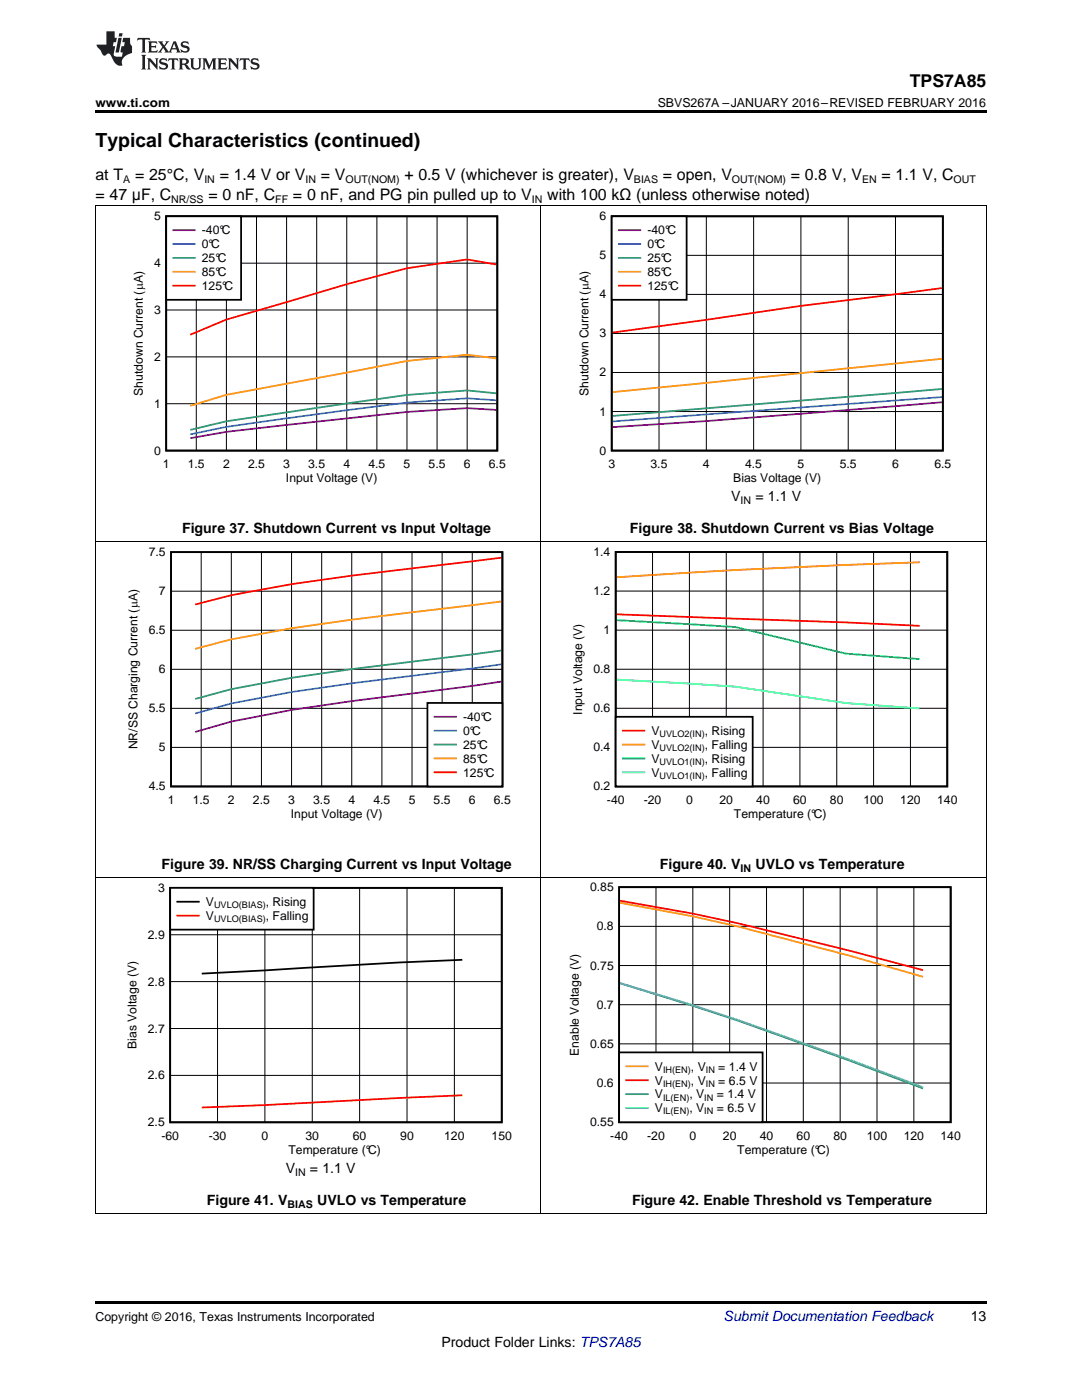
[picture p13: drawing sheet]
<svg xmlns="http://www.w3.org/2000/svg" width="216mm" height="279mm" viewBox="0 0 216 279" stroke-linecap="round" stroke-linejoin="round" font-family="sans-serif">
<defs><g id="words">
<text font-size="3.9" x="19" y="29.3">Typical Characteristics (continued)</text>
<text font-size="3.5" x="181.5" y="17.3">TPS7A85</text>
<g font-size="3.2">
<text x="19" y="36">at T</text>
<text x="27" y="36">= 25°C, V</text>
<text x="43.9" y="36">= 1.4 V or V</text>
<text x="64" y="36">= V</text>
<text x="80.7" y="36">+ 0.5 V (whichever is greater), V</text>
<text x="132.3" y="36">= open, V</text>
<text x="157.8" y="36">= 0.8 V, V</text>
<text x="175.9" y="36">= 1.1 V, C</text>
<text x="19" y="39.9">= 47 μF, C</text>
<text x="41.6" y="39.9">= 0 nF, C</text>
<text x="58.5" y="39.9">= 0 nF, and PG pin pulled up to V</text>
<text x="109.2" y="39.9">with 100 kΩ (unless otherwise noted)</text>
</g>
<g font-size="2.8">
<text x="145.9" y="100">V</text>
<text x="150.7" y="100">= 1.1 V</text>
<text x="36.3" y="106.4">Figure 37. Shutdown Current vs Input Voltage</text>
<text x="125.7" y="106.4">Figure 38. Shutdown Current vs Bias Voltage</text>
<text x="32.2" y="173.4">Figure 39. NR/SS Charging Current vs Input Voltage</text>
<text x="131.7" y="173.4">Figure 40. V</text>
<text x="150.7" y="173.4">UVLO vs Temperature</text>
<text x="57" y="234.1">V</text>
<text x="61.8" y="234.1">= 1.1 V</text>
<text x="41.3" y="240.5">Figure 41. V</text>
<text x="63.3" y="240.5">UVLO vs Temperature</text>
<text x="126.1" y="240.5">Figure 42. Enable Threshold vs Temperature</text>
<text x="193.7" y="263.6">13</text>
<text x="88.1" y="268.9">Product Folder Links: TPS7A85</text>
</g>
<text font-size="2.8" fill="#0000c8" x="144.4" y="263.6">Submit Documentation Feedback</text>
<g font-size="2.5">
<text x="19" y="21.4">www.ti.com</text>
<text x="131.2" y="21.4">SBVS267A –JANUARY 2016–REVISED FEBRUARY 2016</text>
<text x="19" y="263.6">Copyright © 2016, Texas Instruments Incorporated</text>
</g>
<g font-size="2.4">
<text x="30.7" y="44">5</text>
<text x="40.3" y="46.8">-40°C</text>
<text x="119.6" y="44">6</text>
<text x="129.2" y="46.8">-40°C</text>
<text x="30.7" y="53.3">4</text>
<text x="40.3" y="49.6">0°C</text>
<text x="40.3" y="52.3">25°C</text>
<text x="119.6" y="51.8">5</text>
<text x="129.2" y="49.6">0°C</text>
<text x="129.2" y="52.3">25°C</text>
<text x="40.3" y="55.1">85°C</text>
<text x="40.3" y="57.9">125°C</text>
<text x="119.6" y="59.6">4</text>
<text x="129.2" y="55.1">85°C</text>
<text x="129.2" y="57.9">125°C</text>
<text x="30.7" y="62.7">3</text>
<text x="119.6" y="67.3">3</text>
<text x="30.7" y="72">2</text>
<text x="119.6" y="75.1">2</text>
<text x="28.5" y="79" transform="rotate(-90 28.5 79)">Shutdown Current (PA)</text>
<text x="30.7" y="81.4">1</text>
<text x="117.4" y="79" transform="rotate(-90 117.4 79)">Shutdown Current (PA)</text>
<text x="119.6" y="82.9">1</text>
<text x="30.7" y="90.7">0</text>
<text x="32.5" y="93.5">1</text>
<text x="37.5" y="93.5">1.5</text>
<text x="44.5" y="93.5">2</text>
<text x="49.5" y="93.5">2.5</text>
<text x="56.5" y="93.5">3</text>
<text x="61.5" y="93.5">3.5</text>
<text x="68.5" y="93.5">4</text>
<text x="73.5" y="93.5">4.5</text>
<text x="80.5" y="93.5">5</text>
<text x="85.5" y="93.5">5.5</text>
<text x="92.5" y="93.5">6</text>
<text x="97.5" y="93.5">6.5</text>
<text x="119.6" y="90.7">0</text>
<text x="121.4" y="93.5">3</text>
<text x="129.8" y="93.5">3.5</text>
<text x="140.3" y="93.5">4</text>
<text x="148.7" y="93.5">4.5</text>
<text x="159.1" y="93.5">5</text>
<text x="167.6" y="93.5">5.5</text>
<text x="178" y="93.5">6</text>
<text x="186.4" y="93.5">6.5</text>
<text x="57.1" y="96.3">Input Voltage (V)</text>
<text x="146.3" y="96.3">Bias Voltage (V)</text>
<text x="29.7" y="111">7.5</text>
<text x="118.4" y="111">1.4</text>
<text x="31.7" y="118.8">7</text>
<text x="118.4" y="118.8">1.2</text>
<text x="29.7" y="126.6">6.5</text>
<text x="120.4" y="126.6">1</text>
<text x="31.7" y="134.4">6</text>
<text x="118.4" y="134.4">0.8</text>
<text x="29.7" y="142.2">5.5</text>
<text x="92.4" y="143.9">-40°C</text>
<text x="116.2" y="142.6" transform="rotate(-90 116.2 142.6)">Input Voltage (V)</text>
<text x="118.4" y="142.2">0.6</text>
<text x="27.4" y="149.5" transform="rotate(-90 27.4 149.5)">NR/SS Charging Current (PA)</text>
<text x="31.7" y="150">5</text>
<text x="92.4" y="146.7">0°C</text>
<text x="92.4" y="149.4">25°C</text>
<text x="118.4" y="150">0.4</text>
<text x="130" y="146.7">V</text>
<text x="130" y="149.5">V</text>
<text x="140.6" y="146.7">, Rising</text>
<text x="140.6" y="149.5">, Falling</text>
<text x="92.4" y="152.2">85°C</text>
<text x="92.4" y="155">125°C</text>
<text x="130" y="152.2">V</text>
<text x="130" y="155">V</text>
<text x="140.6" y="152.2">, Rising</text>
<text x="140.6" y="155">, Falling</text>
<text x="29.7" y="157.8">4.5</text>
<text x="33.5" y="160.5">1</text>
<text x="38.5" y="160.5">1.5</text>
<text x="45.5" y="160.5">2</text>
<text x="50.5" y="160.5">2.5</text>
<text x="57.5" y="160.5">3</text>
<text x="62.5" y="160.5">3.5</text>
<text x="69.5" y="160.5">4</text>
<text x="74.5" y="160.5">4.5</text>
<text x="81.5" y="160.5">5</text>
<text x="86.5" y="160.5">5.5</text>
<text x="93.6" y="160.5">6</text>
<text x="98.6" y="160.5">6.5</text>
<text x="118.4" y="157.7">0.2</text>
<text x="121.1" y="160.5">-40</text>
<text x="128.5" y="160.5">-20</text>
<text x="136.9" y="160.5">0</text>
<text x="143.6" y="160.5">20</text>
<text x="150.9" y="160.5">40</text>
<text x="158.3" y="160.5">60</text>
<text x="165.6" y="160.5">80</text>
<text x="172.3" y="160.5">100</text>
<text x="179.6" y="160.5">120</text>
<text x="187" y="160.5">140</text>
<text x="58" y="163.3">Input Voltage (V)</text>
<text x="146.5" y="163.3">Temperature (°C)</text>
<text x="31.5" y="178">3</text>
<text x="117.7" y="177.9">0.85</text>
<text x="41.1" y="180.8">V</text>
<text x="41.1" y="183.6">V</text>
<text x="53" y="180.8">, Rising</text>
<text x="53" y="183.6">, Falling</text>
<text x="119.1" y="185.7">0.8</text>
<text x="29.5" y="187.3">2.9</text>
<text x="29.5" y="196.7">2.8</text>
<text x="117.7" y="193.5">0.75</text>
<text x="119.1" y="201.3">0.7</text>
<text x="27.3" y="209.3" transform="rotate(-90 27.3 209.3)">Bias Voltage (V)</text>
<text x="29.5" y="206.1">2.7</text>
<text x="117.7" y="209.1">0.65</text>
<text x="29.5" y="215.4">2.6</text>
<text x="115.5" y="210.7" transform="rotate(-90 115.5 210.7)">Enable Voltage (V)</text>
<text x="130.7" y="213.7">V</text>
<text x="137.9" y="213.7">, V</text>
<text x="143.3" y="213.7">= 1.4 V</text>
<text x="119.1" y="216.9">0.6</text>
<text x="130.7" y="216.4">V</text>
<text x="130.7" y="219.2">V</text>
<text x="137.6" y="219.2">, V</text>
<text x="137.9" y="216.4">, V</text>
<text x="143" y="219.2">= 1.4 V</text>
<text x="143.3" y="216.4">= 6.5 V</text>
<text x="29.5" y="224.8">2.5</text>
<text x="32.2" y="227.5">-60</text>
<text x="41.7" y="227.5">-30</text>
<text x="52.2" y="227.5">0</text>
<text x="61" y="227.5">30</text>
<text x="70.4" y="227.5">60</text>
<text x="79.9" y="227.5">90</text>
<text x="88.6" y="227.5">120</text>
<text x="98.1" y="227.5">150</text>
<text x="117.7" y="224.8">0.55</text>
<text x="121.8" y="227.5">-40</text>
<text x="129.1" y="227.5">-20</text>
<text x="130.7" y="222">V</text>
<text x="137.6" y="222">, V</text>
<text x="137.6" y="227.5">0</text>
<text x="143" y="222">= 6.5 V</text>
<text x="144.3" y="227.5">20</text>
<text x="151.6" y="227.5">40</text>
<text x="158.9" y="227.5">60</text>
<text x="166.3" y="227.5">80</text>
<text x="173" y="227.5">100</text>
<text x="180.3" y="227.5">120</text>
<text x="187.7" y="227.5">140</text>
<text x="57.6" y="230.3">Temperature (°C)</text>
<text x="147.1" y="230.3">Temperature (°C)</text>
</g>
<g font-size="2.1">
<text x="24.6" y="36.6">A</text>
<text x="34.2" y="40.5">NR/SS</text>
<text x="40.8" y="36.6">IN</text>
<text x="54.9" y="40.5">FF</text>
<text x="61" y="36.6">IN</text>
<text x="68.9" y="36.6">OUT(NOM)</text>
<text x="106.1" y="40.5">IN</text>
<text x="126.5" y="36.6">BIAS</text>
<text x="146" y="36.6">OUT(NOM)</text>
<text x="172" y="36.6">EN</text>
<text x="190.3" y="36.6">OUT</text>
<text x="147.8" y="100.6">IN</text>
<text x="147.8" y="174">IN</text>
<text x="58.9" y="234.7">IN</text>
<text x="57.4" y="241">BIAS</text>
</g>
<g font-size="1.8">
<text x="131.6" y="147.1">UVLO2(IN)</text>
<text x="131.6" y="149.9">UVLO2(IN)</text>
<text x="131.6" y="152.6">UVLO1(IN)</text>
<text x="131.6" y="155.4">UVLO1(IN)</text>
<text x="42.7" y="181.2">UVLO(BIAS)</text>
<text x="42.7" y="184">UVLO(BIAS)</text>
<text x="132.3" y="214.1">IH(EN)</text>
<text x="140.8" y="214.1">IN</text>
<text x="132.3" y="216.9">IH(EN)</text>
<text x="132.3" y="219.6">IL(EN)</text>
<text x="140.5" y="219.6">IN</text>
<text x="140.8" y="216.9">IN</text>
<text x="132.3" y="222.4">IL(EN)</text>
<text x="140.5" y="222.4">IN</text>
</g>
</g></defs>
<path d="M19 259.7h177.8v.5h-177.8z" fill="#000"/>
<path d="M19.1 175.2v67M107.9 175.2v67M196.8 175.2v67M19 242.2h177.8" fill="none" stroke="#000" stroke-width=".2"/>
<path d="M24.9 176.2h77.1v54.7h-77.1z" fill-rule="evenodd" fill="#fff"/>
<path d="M34 177.2h66.1v46.8h-66.1zM92.2 191.6l-12.6 .5-39.3 2.2" fill="none" stroke="#000" stroke-width=".35"/>
<path d="M43.4 177.2v46.8M52.9 177.2v46.8M62.3 177.2v46.8M71.8 177.2v46.8M81.2 177.2v46.8M90.7 177.2v46.8M34 195.9h66.1M34 186.6h66.1M34 214.6h66.1M34 205.3h66.1" fill="none" stroke="#000" stroke-width=".2"/>
<path d="M92.2 218.6l-39.3 1.9-12.6 .5" fill="none" stroke="#f00" stroke-width=".35"/>
<path d="M34 177.2h28.6v8.3h-28.6z" fill-rule="evenodd" fill="#fff"/>
<path d="M34 177.2h28.6v8.3h-28.6zM35.4 180h4.3" fill="none" stroke="#000" stroke-width=".35"/>
<path d="M35.4 182.7h4.3" fill="none" stroke="#f00" stroke-width=".35"/>
<path d="M113.2 176.1h78.4v54.8h-78.4z" fill-rule="evenodd" fill="#fff"/>
<path d="M123.5 177.1h66.2v46.9h-66.2z" fill="none" stroke="#000" stroke-width=".35"/>
<g fill="none" stroke="#000" stroke-width=".2">
<path d="M130.9 177.1v46.9M138.2 177.1v46.9M145.6 177.1v46.9M153 177.1v46.9M160.3 177.1v46.9M167.6 177.1v46.9M175 177.1v46.9M182.3 177.1v46.9M123.5 192.7h66.2M123.5 184.9h66.2M123.5 216.1h66.2M123.5 208.3h66.2"/>
<path d="M123.5 200.5h66.2"/>
</g>
<path d="M123.7 180.2l14.5 2.7 9.2 2.1 22.1 5.7 14.7 4.2" fill="none" stroke="#f90" stroke-width=".35"/>
<path d="M123.7 179.8l14.5 2.5 9.2 2 22.1 5.4 14.7 3.9" fill="none" stroke="#f00" stroke-width=".35"/>
<path d="M123.7 196.2a720.7 720.7 0 0 1 60.5 21" fill="none" stroke="#396" stroke-width=".35"/>
<path d="M123.7 196.2a722.6 722.6 0 0 1 60.5 20.8" fill="none" stroke="#3cc" stroke-width=".35"/>
<path d="M123.5 210h28.7v14h-28.7z" fill-rule="evenodd" fill="#fff"/>
<path d="M123.5 210h28.7v14h-28.7z" fill="none" stroke="#000" stroke-width=".35"/>
<path d="M125 212.8h4.3" fill="none" stroke="#f90" stroke-width=".35"/>
<path d="M125 215.6h4.3" fill="none" stroke="#f00" stroke-width=".35"/>
<path d="M125 218.4h4.3" fill="none" stroke="#396" stroke-width=".35"/>
<path d="M125 221.1h4.3" fill="none" stroke="#3cc" stroke-width=".35"/>
<path d="M19.1 108.2v67M107.9 108.2v67M196.8 108.2v67M19 175.1h177.8" fill="none" stroke="#000" stroke-width=".2"/>
<path d="M25.1 109.3h76.7v54.5h-76.7z" fill-rule="evenodd" fill="#fff"/>
<path d="M34.1 110.2h66.1v46.8h-66.1z" fill="none" stroke="#000" stroke-width=".35"/>
<g fill="none" stroke="#000" stroke-width=".2">
<path d="M34.1 118h66.1M40.1 110.2v46.8M46.2 110.2v46.8M52.2 110.2v46.8M58.2 110.2v46.8M64.2 110.2v46.8M70.2 110.2v46.8M76.2 110.2v46.8M82.2 110.2v46.8M88.2 110.2v46.8M94.2 110.2v46.8M34.1 133.6h66.1"/>
<path d="M34.1 125.8h66.1M34.1 149.2h66.1M34.1 141.4h66.1"/>
</g>
<path d="M100.1 136l-5.9 .9-24 3-12 1.8-12 2.3-7.3 2.1" fill="none" stroke="#800080" stroke-width=".35"/>
<path d="M100.1 132.6l-29.9 3.8-12 1.7-12 2.3-7.3 2" fill="none" stroke="#36f" stroke-width=".35"/>
<path d="M100.1 129.8l-29.9 3.7-12 1.8-12 2.2-7.3 2" fill="none" stroke="#396" stroke-width=".35"/>
<path d="M100.1 120l-29.9 3.7-12 1.7-12 2.2-7.3 1.9" fill="none" stroke="#f90" stroke-width=".35"/>
<path d="M100.1 111.3l-29.9 3.6-12 1.7-12 2.2-7.3 1.8" fill="none" stroke="#f00" stroke-width=".35"/>
<path d="M85.3 140.3h14.9v16.7h-14.9z" fill-rule="evenodd" fill="#fff"/>
<path d="M85.3 140.3h14.9v16.7h-14.9z" fill="none" stroke="#000" stroke-width=".35"/>
<path d="M86.7 143.1h4.3" fill="none" stroke="#800080" stroke-width=".35"/>
<path d="M86.7 145.8h4.3" fill="none" stroke="#36f" stroke-width=".35"/>
<path d="M86.7 148.6h4.3" fill="none" stroke="#396" stroke-width=".35"/>
<path d="M86.7 151.4h4.3" fill="none" stroke="#f90" stroke-width=".35"/>
<path d="M86.7 154.1h4.3" fill="none" stroke="#f00" stroke-width=".35"/>
<path d="M113.8 109.2h77.1v54.6h-77.1z" fill-rule="evenodd" fill="#fff"/>
<path d="M122.9 110.2h66.1v46.8h-66.1z" fill="none" stroke="#000" stroke-width=".35"/>
<g fill="none" stroke="#000" stroke-width=".2">
<path d="M122.9 118h66.1M130.2 110.2v46.8M137.6 110.2v46.8M144.9 110.2v46.8M152.3 110.2v46.8M159.6 110.2v46.8M167 110.2v46.8M174.3 110.2v46.8M181.7 110.2v46.8M122.9 133.6h66.1M122.9 125.8h66.1M122.9 149.2h66.1"/>
<path d="M122.9 141.4h66.1"/>
</g>
<path d="M123 122.6l45.8 1.6 14.7 .7" fill="none" stroke="#f00" stroke-width=".35"/>
<path d="M183.5 112.2a1586.5 1586.5 0 0 0-60.5 3" fill="none" stroke="#f60" stroke-width=".35"/>
<path d="M123 123.8l23.8 1.3 22 5.3 14.7 1.1" fill="none" stroke="#0f0" stroke-width=".35"/>
<path d="M123 135.6l23.8 1.4 22 3.3 14.7 1.1" fill="none" stroke="#0ff" stroke-width=".35"/>
<path d="M122.9 143.1h27.3v13.9h-27.3z" fill-rule="evenodd" fill="#fff"/>
<path d="M122.9 143.1h27.3v13.9h-27.3z" fill="none" stroke="#000" stroke-width=".35"/>
<path d="M124.3 145.8h4.3" fill="none" stroke="#f00" stroke-width=".35"/>
<path d="M124.3 148.6h4.3" fill="none" stroke="#f60" stroke-width=".35"/>
<path d="M124.3 151.4h4.3" fill="none" stroke="#0f0" stroke-width=".35"/>
<path d="M124.3 154.1h4.3" fill="none" stroke="#0ff" stroke-width=".35"/>
<path d="M19.1 41.1v67.1M107.9 41.1v67.1M196.8 41.1v67.1M19 108.1h177.8" fill="none" stroke="#000" stroke-width=".2"/>
<path d="M26.2 42.2h74.6v54.6h-74.6z" fill-rule="evenodd" fill="#fff"/>
<path d="M33.2 43.2h66v46.7h-66z" fill="none" stroke="#000" stroke-width=".35"/>
<g fill="none" stroke="#000" stroke-width=".2">
<path d="M33.2 52.5h66M39.2 43.2v46.7M45.2 43.2v46.7M51.2 43.2v46.7M57.2 43.2v46.7M63.2 43.2v46.7M69.2 43.2v46.7M75.2 43.2v46.7M81.2 43.2v46.7M87.2 43.2v46.7M93.2 43.2v46.7M33.2 71.2h66"/>
<path d="M33.2 61.9h66M33.2 80.6h66"/>
</g>
<path d="M99.1 81.8l-5.9-.3-12 .7-36 4-7.2 1.3" fill="none" stroke="#800080" stroke-width=".35"/>
<path d="M99.1 79.9l-5.9-.4-12 .8-36 4.9-7.2 1.5" fill="none" stroke="#36f" stroke-width=".35"/>
<path d="M99.1 78.5l-5.9-.6-12 .9-36 5.3-7.2 1.7" fill="none" stroke="#396" stroke-width=".35"/>
<path d="M99.1 71.5l-5.9-.7-12 1.2-36 6.8-7.2 2.2" fill="none" stroke="#f90" stroke-width=".35"/>
<path d="M99.1 52.8l-5.9-1-12 1.7-12 3.2-24 7.1-7.2 3" fill="none" stroke="#f00" stroke-width=".35"/>
<path d="M33.2 43.2h14.9v16.6h-14.9z" fill-rule="evenodd" fill="#fff"/>
<path d="M33.2 43.2h14.9v16.6h-14.9z" fill="none" stroke="#000" stroke-width=".35"/>
<path d="M34.6 45.9h4.3" fill="none" stroke="#800080" stroke-width=".35"/>
<path d="M34.6 48.7h4.3" fill="none" stroke="#36f" stroke-width=".35"/>
<path d="M34.6 51.5h4.3" fill="none" stroke="#396" stroke-width=".35"/>
<path d="M34.6 54.2h4.3" fill="none" stroke="#f90" stroke-width=".35"/>
<path d="M34.6 57h4.3" fill="none" stroke="#f00" stroke-width=".35"/>
<path d="M115.1 42.2h74.6v54.6h-74.6z" fill-rule="evenodd" fill="#fff"/>
<path d="M122.1 43.2h66v46.7h-66z" fill="none" stroke="#000" stroke-width=".35"/>
<path d="M122.1 58.8h66M122.1 51h66M131.5 43.2v46.7M140.9 43.2v46.7M150.4 43.2v46.7M159.8 43.2v46.7M169.3 43.2v46.7M178.7 43.2v46.7M122.1 74.3h66M122.1 66.6h66M122.1 82.1h66" fill="none" stroke="#000" stroke-width=".2"/>
<path d="M188 80.3l-47.1 3.7-18.7 1.2" fill="none" stroke="#800080" stroke-width=".35"/>
<path d="M188 79.2l-65.8 4.9" fill="none" stroke="#36f" stroke-width=".35"/>
<path d="M188 77.6l-65.8 5.4" fill="none" stroke="#396" stroke-width=".35"/>
<path d="M188 71.6l-65.8 6.7" fill="none" stroke="#f90" stroke-width=".35"/>
<path d="M188 57.5l-28.2 3.5-18.9 2.8-18.7 2.6" fill="none" stroke="#f00" stroke-width=".35"/>
<path d="M122.1 43.2h14.9v16.6h-14.9z" fill-rule="evenodd" fill="#fff"/>
<path d="M122.1 43.2h14.9v16.6h-14.9z" fill="none" stroke="#000" stroke-width=".35"/>
<path d="M123.5 45.9h4.3" fill="none" stroke="#800080" stroke-width=".35"/>
<path d="M123.5 48.7h4.3" fill="none" stroke="#36f" stroke-width=".35"/>
<path d="M123.5 51.5h4.3" fill="none" stroke="#396" stroke-width=".35"/>
<path d="M123.5 54.2h4.3" fill="none" stroke="#f90" stroke-width=".35"/>
<path d="M123.5 57h4.3" fill="none" stroke="#f00" stroke-width=".35"/>
<path d="M19 41.1h177.8" fill="none" stroke="#000" stroke-width=".2"/>
<path d="M19 22h177.8v.5h-177.8z" fill="#000"/>
<g fill="#231f20">
<path d="M27.5 7.6l-.1 .5 .4-.2h.6v.1v2.1l-.2 .4h1l-.3-.4v-2.1l.1-.1h.5l.5 .2-.2-.5zM29.5 8.3l.2 .3v1.5l-.2 .4h1.8l.2-.6a1.04 1.04 0 0 1-1.3 .2v-.7h.6l.3 .2v-.6l-.3 .2h-.6v-.6l.8-.1 .4 .3-.2-.5zM31.5 8.3l.9 1.1-.9 1.1h.8l-.2-.2 .5-.7 .4 .7-.2 .2h1.5l-.1-.2 .1-.4h.9l.1 .4-.2 .2h1l-.3-.3-.7-1.9h-.5l-.9 2-.8-1 .9-1h-.8l.1 .3-.3 .5-.4-.6 .2-.2zM34.7 8.6l.4 1h-.7zM36.3 8.4a.63 .63 0 0 0-.2 .7 .63 .63 0 0 0 .6 .4l.6 .2 .1 .2a.75 .75 0 0 1-.7 .4 .75 .75 0 0 1-.6-.5l.1 .7 .1-.1a1.11 1.11 0 0 0 1.5-.6 1.13 1.13 0 0 0-1.2-.8l-.1-.4a1.04 1.04 0 0 1 1.2 .2l-.2-.5-.1 .1-.5-.2zM28.2 10.9l.2 .4v2.2l-.2 .4h1l-.3-.4v-2.2l.3-.4zM29.3 11.6l.3 .4v1.5l-.3 .4h.8l-.2-.4v-1.3l1.5 1.7v-1.9l.2-.4h-.7l.2 .4v.9l-1.1-1.3zM32 11.8a.62 .62 0 0 0-.2 .7 .62 .62 0 0 0 .6 .4l.6 .1 .1 .3a.76 .76 0 0 1-.7 .3 .76 .76 0 0 1-.6-.4l.1 .7 .1-.1a1.11 1.11 0 0 0 1.5-.6 1.13 1.13 0 0 0-1.2-.8l-.1-.4a1.04 1.04 0 0 1 1.2 .2l-.2-.6-.1 .1-.5-.1zM33.7 11.6l-.2 .6a.61 .61 0 0 1 .8-.3v1.6l-.2 .4h.9l-.2-.4v-1.6a.63 .63 0 0 1 .8 .3l-.2-.6zM35.6 11.6l.3 .4v1.5l-.3 .4h1l-.2-.2v-.8l.5 .2a.76 .76 0 0 0 1.2 .7l-1-1a.58 .58 0 0 0 .6-.5 .58 .58 0 0 0-.5-.6zM36.4 11.9h.1a.45 .45 0 0 1 .5 .1 .45 .45 0 0 1 .1 .5l-.7 .2zM37.9 11.6l.2 .2a2.17 2.17 0 0 0 .3 1.9 .99 .99 0 0 0 1.6-.6v-1.1l.2-.4h-.7l.2 .2a1.92 1.92 0 0 1-.2 1.8 .6 .6 0 0 1-.9-.5v-1.1l.2-.4zM40.4 11.6l.2 .4v1.5l-.2 .4h.7l-.2-.4v-1.4l.8 1.8 .8-1.8v1.4l-.2 .4h.9l-.2-.4v-1.5l.2-.4h-.8l-.6 1.5-.6-1.5zM43.4 11.6l.2 .4v1.5l-.2 .4h1.8l.2-.6a1.04 1.04 0 0 1-1.3 .1v-.6h.5l.4 .2v-.6l-.4 .2h-.5v-.7h.8l.3 .3-.1-.6zM45.5 11.6l.2 .4v1.5l-.2 .4h.7l-.2-.4v-1.3l1.5 1.7v-1.9l.2-.4h-.7l.2 .4v.9l-1.1-1.3zM47.9 11.6l-.1 .6a.61 .61 0 0 1 .8-.3v1.6l-.3 .4h1l-.3-.4 .1-1.6a.63 .63 0 0 1 .7 .3l-.1-.6zM50.2 11.8a.62 .62 0 0 0-.2 .7 .62 .62 0 0 0 .6 .4l.6 .1 .2 .3a.76 .76 0 0 1-.8 .3 .76 .76 0 0 1-.6-.4l.1 .7 .2-.1a1.11 1.11 0 0 0 1.5-.6 1.13 1.13 0 0 0-1.3-.8l-.1-.4a1.04 1.04 0 0 1 1.2 .2l-.1-.6-.2 .1-.5-.1z"/>
<path d="M21.2 6.3v2.6h-1.9l.1 .4 .7 .9a.91 .91 0 0 0 1 .8 .56 .56 0 0 1 .5-.3 .56 .56 0 0 1 .5 .3l.4 .8a1.53 1.53 0 0 0 1.9 1.2 1.54 1.54 0 0 1 1-2.1l.9-.3v-1.4a1.52 1.52 0 0 1-.3-1.6h-1.4l-.2 .8h.5l-.2 .8h-.4l-.2 1v.2l.4 .1-.2 .8a1.93 1.93 0 0 1-1.6-.3l.3-1.8h-.5l.2-.8h.4l.2-.8h-.4v-1.3zM23.6 7.6l-.6 2.9h.7l.6-2.9zM23.8 6.6l-.1 .7h.6l.2-.7z"/>
</g>
<use href="#words"/>
</svg>
